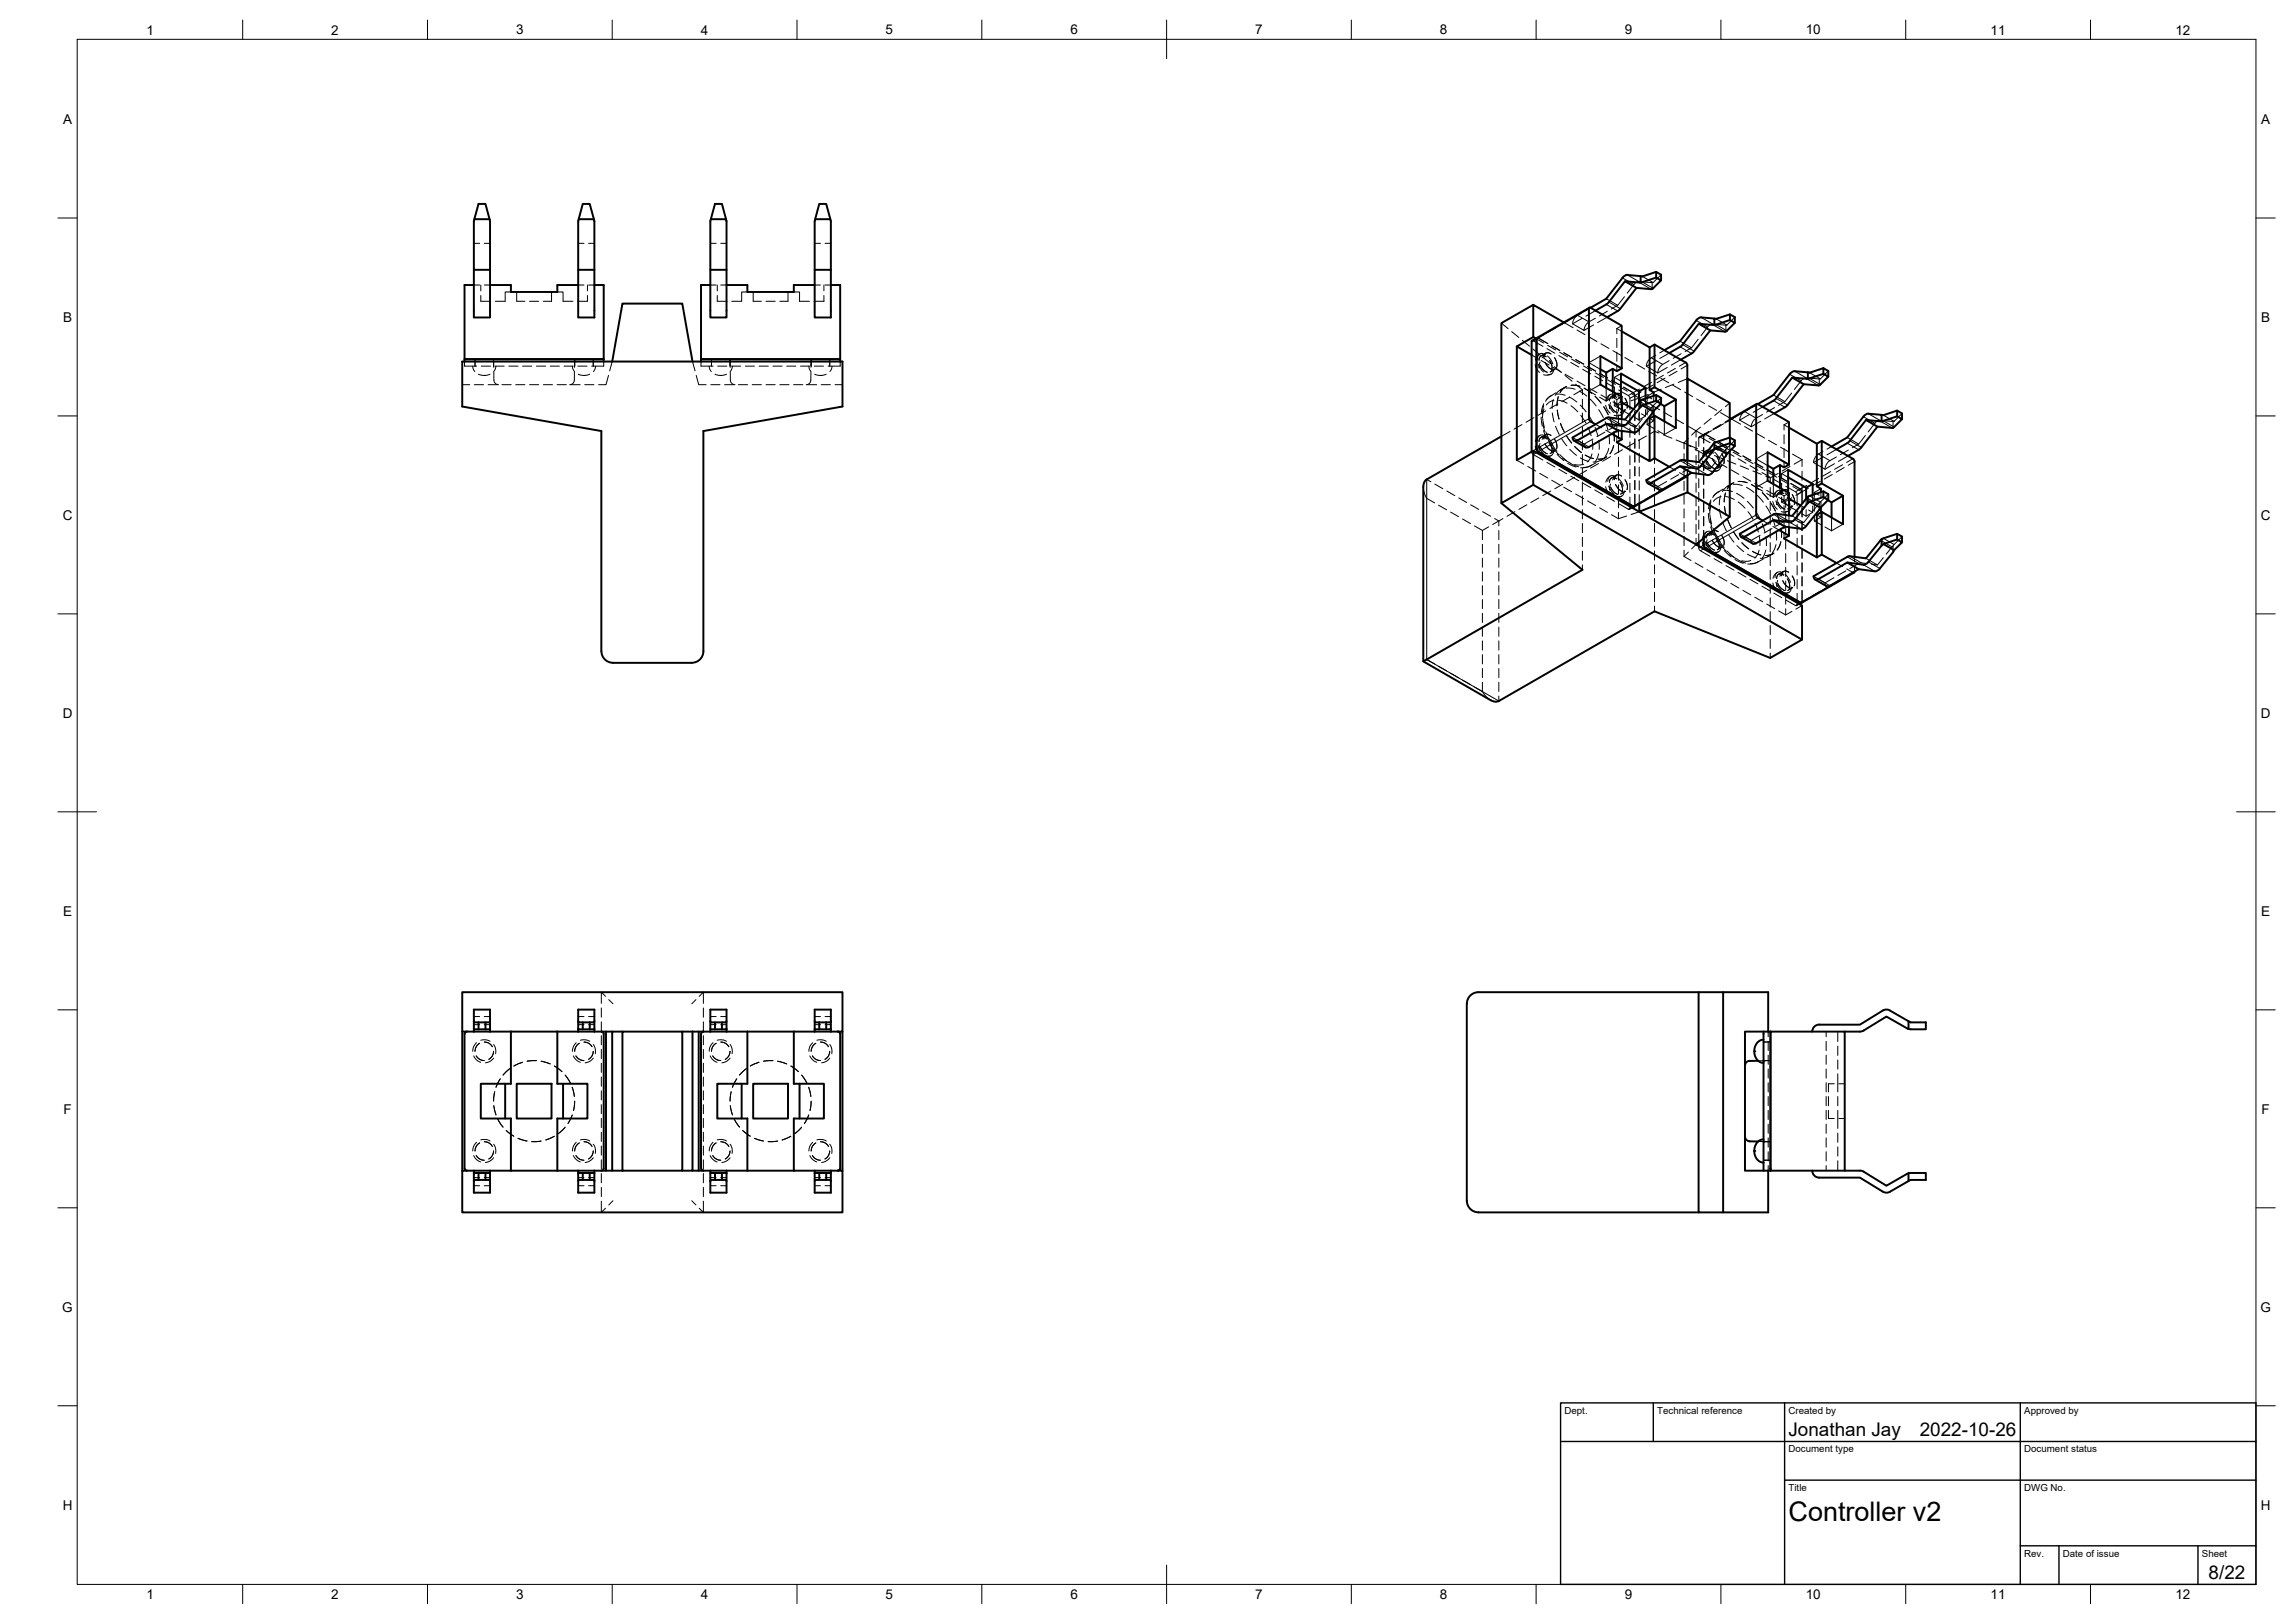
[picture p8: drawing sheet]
<svg xmlns="http://www.w3.org/2000/svg" width="594mm" height="420mm" viewBox="0 0 594 420" stroke-linecap="round" stroke-linejoin="round" font-family="sans-serif">
<defs><g id="words">
<text font-size="7" x="463" y="393.7">Controller v2</text>
<g font-size="4.9">
<text x="463" y="371.7">Jonathan Jay</text>
<text x="497" y="371.7">2022-10-26</text>
<text x="571.7" y="408.8">8/22</text>
</g>
<g font-size="3.5">
<text x="37.9" y="8.9">1</text>
<text x="85.8" y="8.9">2</text>
<text x="133.6" y="8.9">3</text>
<text x="181.4" y="8.9">4</text>
<text x="229.3" y="8.9">5</text>
<text x="277.1" y="8.9">6</text>
<text x="324.9" y="8.9">7</text>
<text x="372.7" y="8.9">8</text>
<text x="420.6" y="8.9">9</text>
<text x="467.4" y="8.9">10</text>
<text x="515.3" y="8.9">11</text>
<text x="563.1" y="8.9">12</text>
<text x="16.3" y="32">A</text>
<text x="585.3" y="32">A</text>
<text x="16.3" y="83.3">B</text>
<text x="585.3" y="83.3">B</text>
<text x="16.2" y="134.6">C</text>
<text x="585.2" y="134.6">C</text>
<text x="16.2" y="185.8">D</text>
<text x="585.2" y="185.8">D</text>
<text x="16.3" y="237">E</text>
<text x="585.3" y="237">E</text>
<text x="16.4" y="288.3">F</text>
<text x="585.4" y="288.3">F</text>
<text x="16.1" y="339.6">G</text>
<text x="585.1" y="339.6">G</text>
<text x="16.2" y="390.8">H</text>
<text x="585.2" y="390.8">H</text>
<text x="37.9" y="413.9">1</text>
<text x="85.8" y="413.9">2</text>
<text x="133.6" y="413.9">3</text>
<text x="181.4" y="413.9">4</text>
<text x="229.3" y="413.9">5</text>
<text x="277.1" y="413.9">6</text>
<text x="324.9" y="413.9">7</text>
<text x="372.7" y="413.9">8</text>
<text x="420.6" y="413.9">9</text>
<text x="467.4" y="413.9">10</text>
<text x="515.3" y="413.9">11</text>
<text x="563.1" y="413.9">12</text>
</g>
<g font-size="2.5">
<text x="405" y="366">Dept.</text>
<text x="429" y="366">Technical reference</text>
<text x="463" y="366">Created by</text>
<text x="524" y="366">Approved by</text>
<text x="463" y="376">Document type</text>
<text x="524" y="376">Document status</text>
<text x="463" y="386">Title</text>
<text x="524" y="386">DWG No.</text>
<text x="524" y="403">Rev.</text>
<text x="534" y="403">Date of issue</text>
<text x="570" y="403">Sheet</text>
</g>
</g></defs>
<!-- layer: Visible -->
<g fill="none" stroke="#000" stroke-width=".51">
<path d="M122.8 56.7l-.1 25.5h4.2v-24.9l-.2-.6h-3.9l1.1-3.9h1.8l1 3.9M149.8 56.7h3.9l.2 .6v24.9h-4.2zM149.8 56.7l1.1-3.9h1.8l1 3.9M184 56.7l-.1 25.5h4.2v-24.9l-.2-.6h-3.9l1.1-3.9h1.8l1 3.9M211 56.7h3.9l.2 .6v24.9h-4.2zM211 56.7l1.1-3.9h1.8l1 3.9M122.7 73.8h-2.5v19.2h36.1v-19.2h-2.4M122.7 69.9h4.2M126.9 73.8h5.3v1.8h12.1v-1.8h5.4M149.7 69.9h4.2M183.9 73.8h-2.4v19.2h36v-19.2h-2.4M183.9 69.9h4.2"/>
<path d="M188.1 73.8h5.4v1.8h12v-1.8h5.4M210.9 69.9h4.2M396.9 78.9l-8.3 4.8v46.6l8.3-4.8M411.4 79.7l-14.8 8.5M411.7 79.7l8.1 4.6v11.1M411.7 79.7h-.3l-.1 .2v28.5l.4 .7 1.3 .7M420 71.9l-4.2 5.4-4.1 2.4M420.6 72.8l3 1.7M421.3 71.2l3.4 .3M421.3 71.2l-.7 .1-.6 .6M424.7 71.5v1.6M424.7 73.1l4-1.2 1.3 .7-2.1 2-.5 .3"/>
<path d="M424.7 73.1l-4.1-.3-4.3 5.6-3.3 2M427.4 74.9l-3.8-.4-4.4 5.6-3.2 2M428.7 70.4l-3.5 1.2-.5-.1M428.7 70.4l1.3 .7v1.5M428.7 70.4v1.5M120.2 93.6v-.6h36.1v.6M158.5 93.6l2.6-15h15.5l2.7 15M181.5 93.6v-.6h36v.6M392.6 89.7v29.4l4.3-2.4M396.6 88.2l-.1 28.7M396.9 87.2l-4.3 2.5 3.9 2.2M397.9 87.5l-.2 28.7"/>
<path d="M404.8 83.5l-7.9-4.6v8.3l.7 .4M414.3 95.6l1.5 .9M415.8 96.5v3.9M417.5 95.5v5.9M419.6 98.7l4.7 2.6M419.8 95.4l-1.3 .7-1-.6-1.7 1M419.8 95.4l-5.5-3.2v7.3l5.5 3.2v5.8M419.8 85.8l7.2 4.1M427 89.9l1.3-.7 8.1 4.6 .3 .5 .1 24.9M427 89.9v11.1M428.3 89.2v11M434.9 89.8l-2.8 1.6"/>
<path d="M436.8 98h.1M438.6 90.9l-.7 .6-2.8 1.6M439.7 83.8l3 1.7M443.8 84.1v-1.6l-3.4-.3-.7 .1-.6 .6-4.2 5.4-4.1 2.4M443.8 82.5l.4 .1 3.6-1.2 1.3 .7v1.5M443.8 84.1l-4.1-.3-4.1 5.4-.7 .6M444.2 84l3.6-1.2 1.3 .8-2.1 2-.5 .2M444.3 84l-.5 .1M446.5 85.9l-3.8-.4-4.2 5.4M447.8 81.4v1.4M463.3 96.9l-4.2 5.4-4.1 2.3M463.9 97.7l3 1.8"/>
<path d="M467.7 98.1l-3.8-.4-4.2 5.4M468 96.4l-3.4-.3-.7 .2-.6 .6M468 96.4v1.7h-.3M468 98l4-1.2 1.3 .7-2.1 2M471 99.8l-4.1-.3-4.4 5.6-3.2 1.9M471.2 99.5l-.2 .2M472 95.3l-3.6 1.2-.4-.1M472 95.3l1.3 .7v1.5M472 95.3v1.5M388.6 113l-19.3 11.1-.7 1-.2 .9v45.2l17.5 10.1 1.3 .4 .8-.2 40.3-23.2 29.9 12 8.3-4.7M396.5 116.9h.1M396.9 116.7l69.6 40.1v8.8l-69.6-40.1z"/>
<path d="M397.7 116.2l.5 .7 24.9 14.2M415.8 108.2l-8.7 5a.79 .79 0 0 0 .4 .9 .79 .79 0 0 0 .9-.1M415.8 109.7l3 1.7M417.3 112.3l2.5 1.4M419.8 104.2l3 1.7M419.8 111.5v2.2M424.3 101.3v2.9M424.7 105.3l-3.4 4.2-.7 .6-.6 .2-4.2-.6-7.5 4.3M424.7 103.7v1.6M424.7 103.6l-4.1 5-4.3-.5-.5 .1M425.2 104.9l2.7 1.6-3.6 4.7-.7 .6-.6 .2-4.2-.6-7.8 4.4h-.6l-3-1.7M425.2 103.4l3.5-1.1 1.3 .7v1.5"/>
<path d="M425.2 104.9l-.5 .4M425.2 103.4l-.5 .3M426 100.4l-6.4-3.7v5.9M426 100.4v2.8M426 100.4l-1.7 .9M428.1 102.5v-.9l-1.1-.6 1.3-.8 5.5 3.2M428.1 106.4v1.3M428.3 107.6l-1.3 .7v11.1l-8.5-4.9 1.3-.8M428.3 107.6v11M428.3 118.6l3.8 2.2M428.3 118.6l-1.3 .8M428.7 103.7l1.3 .8-2.1 2"/>
<path d="M428.7 102.3v1.4M428.7 103.7l-3.5 1.2M429.9 104.6l.9 .5M430.8 105.1l3-1.7v7.4l-5.5-3.2M430.8 105.1v4M443.8 116.3l.4-.4 2.8 1.6-3.6 4.8-.7 .5-.7 .2-4.1-.6-7.8 4.5-.6-.1-3-1.7M443.8 114.7v1.6l-3.4 4.2-.7 .6-.6 .2-4.2-.6-7.5 4.3M443.8 114.7l-4.1 4.9-4.6-.5-8.9 5.2a.79 .79 0 0 0 .3 .8 .79 .79 0 0 0 1-.1M444.2 115.9l3.6-1.2 1.3 .8-2.1 2M444.2 114.4l3.6-1.1 1.3 .7v1.5M444.3 114.4l-.5 .2M447.8 116.8v17l-11-6.3"/>
<path d="M447.8 113.3v-9l-11-6.3v21.2M447.8 108.2l.3 .2M447.8 113.3v1.4M454.7 104.6l-6.9 4M455 104.6l8.1 4.6v11.1M455 104.6h-.3l-.1 .2v28.5l.4 .7 1.3 .8M459.8 103.1l-.7 .6-2.8 1.6M463.1 110.7l7.2 4.2M470.3 114.9l1.3-.8 8 4.6 .5 .8M470.3 114.9v11M471.6 114.1v11.1M478.9 114.1l-.7 .6-2.8 1.6"/>
<path d="M480.1 119.5v24.6M482.3 107.9l-4.1 5.3-4.1 2.4M482.4 107.8a1.53 1.53 0 0 1 1.3-.7l3.4 .3v1.7l-4.1-.4-4.2 5.4M483 108.7l3 1.7M487.1 107.4l.4 .1 3.6-1.2 1.3 .7v1.5M487.1 109l4-1.2 1.3 .7-2.1 2.1M490.3 110.5l-.5 .3-3.8-.4-4.4 5.7-3.3 1.9M491.1 106.3v1.5M388.6 130.3l21 17.2-41.2 23.7M434.9 120.7l3 1.7M436.6 123.3l-14.1 8.1M436.8 123l-.2 .3h-.2"/>
<path d="M436.8 127.5l-12.5 5v-2.1M436.8 123v4.5M441 139.3v1.8l.4 .8 25 14.1M447.8 133.8l-8.8 7.1M450.7 139l3 1.7M457.6 120.5l1.4 .9M459 121.4v3.9M459.1 134.6l2.9 1.7M459.8 133l-.7 .2-8.7 5a.79 .79 0 0 0 .3 .8 .79 .79 0 0 0 .9-.1l7.5-4.3 4.2 .6M460.5 137.2l2.6 1.5M460.8 120.4v5.9M462.9 123.6l4.6 2.7"/>
<path d="M463.1 120.3l-1.3 .7-1-.6-1.8 1M463.1 120.3l-5.5-3.2v7.4l5.5 3.1v5.8M463.1 129.1l3 1.8M463.1 136.5v2.2M467.5 126.3v2.8M467.7 128.9l-3.8 4.7-4.2-.6M467.7 128.9l.3-.3v1.6M468 130.2l-3.4 4.3-.7 .5-.6 .2M468.4 129.9l2.8 1.5-4 5.1-1 .4-4.2-.6-7.4 4.3-.9 .1M468.4 128.4l3.6-1.2 1.3 .7v1.5M468.4 129.9l-.4 .3M468.4 128.4l-.4 .2"/>
<path d="M469.2 125.3l-6.3-3.7v5.9M469.2 125.3v2.8M469.2 125.3l-1.7 1M471.4 127.4v-.9l-1.1-.6 1.3-.7 5.5 3.1M471.4 131.3v1.4M471.6 132.5l-1.3 .8v11l-8.5-4.9 1.3-.7M471.6 132.5v11.1M472 128.7l1.3 .7-2.1 2M472 127.2v1.5M472 128.7l-3.6 1.2M473.2 129.5l.9 .5M474.1 130l3-1.7v7.4l-5.5-3.2"/>
<path d="M474.1 130v4M487.5 139.4l3.6-1.2 1.3 .7v1.5M487.5 139.4l-.4 .2M491.1 138.2v1.5M439.7 140.4v1M471.6 143.6l3.8 2.2M471.6 143.6l-1.3 .7M478.2 144.2l-8.7 5a.79 .79 0 0 0 .3 .8 .79 .79 0 0 0 .9-.1l7.5-4.3 4.1 .6M478.2 145.6l2.9 1.7M478.8 144l4.2 .5 4.1-4.9v1.6l-3.7 4.6-1 .4M478.9 144l-.7 .1M479.9 148.2l-14.1 8.2"/>
<path d="M480.1 148l-.2 .3-.2-.1M485.3 147.9l-4.2-.6-7.7 4.5-.6-.1-3-1.7M487.1 141.2l.4-.4 2.8 1.6-3.7 4.8-.6 .5-.7 .2M487.5 140.8l3.6-1.1 1.3 .7-2.1 2M155.7 168.6v-57l-36-6.4v-11.6h98.4v11.6l-36 6.4v57a2.99 2.99 0 0 1-3 3M155.7 168.6a2.99 2.99 0 0 0 3 3M158.7 171.6h20.4M379.7 259.9v50.9a2.99 2.99 0 0 0 3 3l57 .1M439.7 256.9v57h6.3M446 256.9h-63.3a2.99 2.99 0 0 0-3 3M119.7 267.1v36M120.9 267l-.5 .2-.1 .4-.1 34.9"/>
<path d="M122.7 266.4h.1M122.7 264.4v-3h4.2v5.7M122.7 264.4v2.7M122.7 264.4l.1 .3h3.9l.2-.3M122.8 266.5h3.9M123.9 264.7v1.8M125.7 264.7v1.8M126.9 266.4h-.2M132.2 267.1v13.5h-7.7v9h7.7v13.5M144.3 267.1v13.5h7.8v9h-7.8v13.5M149.7 266.4h.1M149.7 266.4v.7"/>
<path d="M149.7 264.4l.1 .3h2.9M149.8 266.5h3.9M150.9 264.7v1.8M152.7 264.7v1.8M153.9 264.4v-3h-4.2v5M153.9 264.4v2.7M153.9 264.4l-.2 .3h-1M153.9 266.4h-.2M155.7 267l.4 .2 .2 .4v34.9M156.9 267.1v36M158.5 267.1h-38.8v-10.2h98.4v10.2h-41.5M161.1 267.1h15.5v36h-15.5z"/>
<path d="M161.1 267.1h-2.6v36h2.6M179.3 267.1v36h-2.7M180.9 267.1v36M182.1 267l-.4 .2-.2 .4v34.9M183.9 266.4h.1M183.9 264.4v-3h4.2v5M183.9 264.4v2.7M183.9 264.4l.1 .3h3.9l.2-.3M184 266.5h3.9M185.1 264.7v1.8M186.9 264.7v1.8M188.1 266.4v.7"/>
<path d="M188.1 266.4h-.2M193.5 267.1v13.5h-7.8v9h7.8v13.5M205.5 267.1v13.5h7.8v9h-7.8v13.5M210.9 266.4h.1M210.9 266.4v.7M210.9 264.4l.1 .3h2.9M211 266.5h3.9M212.1 264.7v1.8M213.9 264.7v1.8M215.1 264.4v-3h-4.2v5M215.1 264.4v2.7M215.1 264.4l-.2 .3h-1"/>
<path d="M215.1 266.4h-.1M216.9 267l.4 .2 .2 .4v34.9M218.1 267.1v36M455.1 274.6h-2.2a1.2 1.2 0 0 0-1.2 1.2M456.5 269.2a3.1 3.1 0 0 0-1.9 4.8 2.31 2.31 0 0 0 1.9 1.2M456.5 267.1v36M457.7 267.1h.6v36h-.6M457.7 267.1h-6v36h6M457.7 267.1v-10.2h-11.7v57h11.7v-10.8M458.3 267.1h19.2v36h-19.2zM482.4 266.8l-.9 .3h-4M489.2 261.6l4.8 2.8"/>
<path d="M489.2 261.6l-.7-.2h-.8l-6.2 3.9-10.6-.1a1.81 1.81 0 0 0-1.8 1.8M494 266.4v-2l.6 .3h3.9v1.8h-3.9M494 266.4l-5.7-3.2-5.9 3.6M494.1 266.4h.5M130.8 280.6v9M133.8 280.6h9v9h-9zM145.8 280.6v9M192 280.6v9M195 280.6h9v9h-9zM207 280.6v9M451.7 294.2a1.2 1.2 0 0 0 1.2 1.2M452.9 295.5h2.2"/>
<path d="M456.5 295a3.1 3.1 0 0 0-1.9 4.8 2.31 2.31 0 0 0 1.9 1.2M120.3 302.4l.1 .5 .5 .1M120.9 303.1h-1.2v10.8h98.4v-10.8h-1.2M120.9 303.1h37.6M122.7 303.1v2.7M122.8 303.7h4.1M122.8 303.7h-.1M123.9 305.5h2.8l.2 .3M123.9 303.7v1.8M123.9 305.5h-1.1l-.1 .3M125.7 303.7v1.8M126.9 303.1v5.7h-4.2v-3"/>
<path d="M149.7 303.7h4.2M149.7 303.1v5.7h4.2v-3M149.7 305.8l.1-.3h3.9l.2 .3M150.9 303.7v1.8M152.7 303.7v1.8M153.9 303.1v2.7M156.3 302.4l-.2 .5-.4 .1M179.3 303.1h37.6M181.5 302.4l.2 .5 .4 .1M183.9 303.7h4.2M183.9 303.1v2.7M185.1 305.5h2.8l.2 .3"/>
<path d="M185.1 303.7v1.8M185.1 305.5h-1.1l-.1 .3M186.9 303.7v1.8M188.1 303.1v5.7h-4.2v-3M210.9 303.1v5.7h4.2v-3M210.9 305.8l.1-.3h3.9l.2 .3M212.1 303.7v1.8M213.9 303.7v1.8M214.9 303.7h-4M215 303.7h.1M215.1 303.1v2.7M217.5 302.4l-.2 .5-.4 .1"/>
<path d="M469.1 303.1a1.81 1.81 0 0 0 1.8 1.8h10.6l6.2 3.8 .8 .1 .7-.3M477.5 303.1l4-.1 .9 .3M482.4 303.3l5.9 3.7 5.7-3.3h4.5v1.8h-3.9l-5.4 3M494 303.7v2.1"/>
</g>
<!-- layer: Hidden -->
<g fill="none" stroke="#000" stroke-width=".26">
<path d="M122.7 73.8h1.5M122.7 63h1.5M124.5 76.5v1.5h2.5M124.5 73.8v1.5M125.3 73.8h1.6M125.3 63h1.6M132.2 75.6h-1.4v2.4h-2.6M133.8 75.6v2.4h2.1M137.1 78h2.3M142.8 75.6v2.4h-2.1M144.3 75.6h1.5v2.4h2.5M149.7 73.8h1.5"/>
<path d="M149.7 63h1.5M152.1 76.5v1.5h-2.6M152.1 73.8v1.5M152.4 73.8h1.5M152.4 63h1.5M183.9 73.8h1.5M183.9 63h1.5M185.7 76.5v1.5h2.5M185.7 73.8v1.5M186.6 73.8h1.5M186.6 63h1.5M193.5 75.6h-1.5v2.4h-2.6"/>
<path d="M195 75.6v2.4h2.1M198.3 78h2.4M204 75.6v2.4h-2.1M205.5 75.6h1.5v2.4h2.5M210.9 73.8h1.5M210.9 63h1.5M213.3 73.8v1.5M213.3 76.5v1.5h-2.6M213.6 73.8h1.5M213.6 63h1.5M411.7 79.7l-1.2 .6M415.8 77.3l3 1.7"/>
<path d="M420.5 76.8l-1.7 2.2-1.7 1M425.2 71.6l2.7 1.6h-.2M427.7 74.8v-1.6l-3.6-.3-.9 .5-2 2.5M430 71.1l-2.1 2.1M119.7 99.6h1.9M120.2 93.6v1.2h3.2M122.4 94.8l.1 .6 .4 .8M122.8 99.6h2.4M123 93v1.8M123.9 96.9l1.4 .3M124.6 94.8h2.4M125.3 97.2h.1"/>
<path d="M126.3 99.6h2.4M126.9 96.9l-1.5 .3M127.8 94.8v-1.8v2.1M127.8 96.3v2.1a1.19 1.19 0 0 0 1.3 1.2M128.1 94.8h2.4M128.4 94.8l-.2 .6-.4 .8M129.9 99.6h2.4M131.7 94.8h2.4M133.5 99.6h2.4M135.3 94.8h2.4M137.1 99.6h2.3M138.9 94.8h2.3"/>
<path d="M140.7 99.6h2.3M142.4 94.8h2.4M144.2 99.6h2.4M146 94.8h2.4M147.8 99.6h2.4M148.2 94.8l.1 .6 .4 .8M148.7 96.3v2.1a1.19 1.19 0 0 1-1.2 1.2M148.8 94.8v-1.8l-.1 2.1M149.6 94.8h2.4M149.7 96.9l1.5 .3M151.2 97.2h.1M151.4 99.6h2.3"/>
<path d="M152.7 96.9l-1.5 .3M153.6 93v1.8M154.2 94.8l-.1 .6-.5 .8M156.3 93.6v1.2h-3.2M157.5 97.2l-.6 2.4h-2M158.5 93.6l-.7 2.4M179.3 93.6l.6 2.4M180.2 97.2l.7 2.4h1.9M181.5 93.6v1.2h3.1M183.6 94.8l.1 .8 .4 .6M184 99.6h2.4M184.2 93v1.8"/>
<path d="M185.1 96.9l1.5 .3M185.8 94.8h2.4M186.6 97.2h.1M187.6 99.6h2.3M188.1 96.9l-1.5 .3M189 94.8v-1.8v2.1M189 96.3l.1 2.1a1.19 1.19 0 0 0 1.2 1.2M189.4 94.8h2.3M189.6 94.8l-.1 .6-.5 .8M191.1 99.6h2.4M192.9 94.8h2.4M194.7 99.6h2.4"/>
<path d="M196.5 94.8h2.4M198.3 99.6h2.4M200.1 94.8h2.4M201.9 99.6h2.3M203.6 94.8h2.4M205.4 99.6h2.4M207.2 94.8h2.4M209 99.6h2.4M209.4 94.8l.1 .6 .4 .8M209.9 96.3v2.1a1.19 1.19 0 0 1-1.2 1.2M210 94.8v-1.8l-.1 2.1M210.8 94.8h2.4"/>
<path d="M210.9 96.9l1.5 .3M212.4 97.2h.1M212.6 99.6h2.3M213.9 96.9l-1.5 .3M214.8 93v1.8M215.4 94.8l-.1 .6-.5 .8M216.2 99.6h1.9M217.5 93.6v1.2h-3.1M388.6 83.7l1.8 1.4M391.3 85.9l1.8 1.5M394.1 88.1l1.8 1.5M396.5 91.9l1.4 .8"/>
<path d="M396.6 88.2l2.8 1.5M396.8 90.4l1.9 1.5M397.4 94.4v.1a3.1 3.1 0 0 0 1.1 1.9M397.6 87.6l2 1.2M397.9 87.5l2.8 1.4M398.2 94.2l.4 1 .9 1.1M398.5 91.7l-.7 .7-.4 .8M398.7 94.5l.9 1.3 .9 .6M398.9 93.3l2.1 1.2M399.5 91.5a1.25 1.25 0 0 0-1.6 1.5M399.6 92.6l1.8 1.6M399.9 93.8l1 1.3 .9 .6"/>
<path d="M400.1 91.4l-1.2 .7M400.2 92.4a1.07 1.07 0 0 0-1.2-.3 1.07 1.07 0 0 0-.6 1.2M400.4 90.3l2.1 1.1M400.6 92.1l.6 .7 .8 1.4M400.6 89.4l2.1 1.2M401.1 93.3a2.75 2.75 0 0 1 .5 2.6M401.5 91.6a1.06 1.06 0 0 0-1.3-.2 1.06 1.06 0 0 0-.6 1.1M401.6 96.8a2.42 2.42 0 0 1-2 .2M401.7 89.5l2.1 1.2M402 95.1l2.1 1.2M402.2 95.5a1.23 1.23 0 0 1-1.6 1.4M402.4 94.9l1.8 1.5"/>
<path d="M402.4 92.6a2.79 2.79 0 0 1 .5 2.5M402.5 95.6l-1.2 .7M403.5 92.1l2.1 1.1M403.7 91.2l2.1 1.2M404.8 91.3l2 1.2M404.8 83.5l2.4 1.3M405.1 97.2l1.9 1.5M405.1 96.9l2.1 1.2M406.6 93.8l2.1 1.2M406.7 99.7h.8l1.5 .3M406.8 93l2.1 1.1M407.9 99.5l1.7 1.4"/>
<path d="M407.9 93.1l2.1 1.2M408.2 85.4l2.1 1.2M408.2 98.7l2.1 1.1M409.5 80.9l-1.2 .7a2.79 2.79 0 0 0-1.2 2.2M409.5 82.4l-2.4 1.4M409.7 95.6l2.1 1.2M409.9 94.7l2.1 1.2M411 94.9l2 1.2M411.3 87.2l2.1 1.2M412.5 84.1l-2.5 1.4M412.8 97.4l2.1 1.2M413 82.4l-1.7 .9a2.79 2.79 0 0 0-1.3 2.2l-2.9-1.7"/>
<path d="M413 80.4l-2.5 1.4M413 96.5l2.1 1.2M414.1 96.7l2 1.2M414.3 99.5l-3 1.7 1.7 1M414.3 92.2l-3 1.7 3 1.7M414.4 89l2.1 1.2M415.9 99.2l2.1 1.2M416 82.1l-2.5 1.4M416.1 80.6l-2.1 1.2M416.1 98.3l2.1 1.2M417.2 98.4l2 1.2M417.5 90.8l2.1 1.2"/>
<path d="M417.9 97.7v1.3M417.9 97.7l1.7 1M418.5 85l1.3 .8M418.5 85v1.4M418.5 87.6v2.4M418.5 91.2v2.3M418.5 94.7v1.4M419.6 96.7l-1.7 1M419.8 84.3l-1.3 .7M420.6 92.6l2.1 1.2M423.7 94.4l2.1 1.1M426.8 96.1l2.1 1.2"/>
<path d="M428.6 91.9l-1.2 .7a2.7 2.7 0 0 0-1.2 2.2l2.9 1.7M428.6 93.4l-2.4 1.4M429.9 97.9l2.1 1.2M430.8 90.7l-1.2 .7M431.6 95.1l-2.5 1.4M432.1 93.4l-1.7 .9a2.84 2.84 0 0 0-1.3 2.2M432.1 91.4l-2.5 1.4M433 99.7l2.1 1.2M433.3 99.4l-2.2 .9M434.9 88.3l3 1.7M435.1 93.1l-2.5 1.4M435.2 91.6l-2.1 1.2"/>
<path d="M436.8 98l-2.4 1M439.6 87.8l-1.7 2.2-1.7 1M444.2 82.6l2.8 1.6M446.8 84.2l-3.9-.3-.9 .7-1.7 2.3M446.8 84.2v1.6M447 84.2h-.2M449.1 82.1l-2.1 2.1M468.4 96.5l2.8 1.6h-.3M470.9 99.8v-1.7l-3.6-.3-.9 .5-1.9 2.5M473.3 96l-2.1 2.1M390.9 111.7l-2.3 1.3M392.6 119.1l1.8 1.1"/>
<path d="M394 109.9l-2.1 1.2M396.5 116.9l.4 .8 2.5 1.4M397.1 108.1l-2.1 1.2M397.4 115.5l.3 1 .8 1M398.2 115.3l.4 1 .9 1.1M398.5 112.7l-.7 .7-.4 .9M398.7 115.6l.6 1 1.2 .9M398.9 108l.3 2.3M399.5 112.6a1.25 1.25 0 0 0-1.6 1.5M399.5 111.5l.9 2.2M399.6 104.5l-.6 2.3M399.9 114.9l1 1.3 .9 .5"/>
<path d="M400.1 112.5l-1.2 .7M400.2 106.3l-2.1 1.2M400.2 113.5a1.07 1.07 0 0 0-1.2-.3 1.07 1.07 0 0 0-.6 1.1M400.4 119.7l2.1 1.2M400.6 113.2l.9 1.1 .5 1M401 114.7l1.3 2M401.1 114.4a2.75 2.75 0 0 1 .5 2.6M401.5 112.7a1.07 1.07 0 0 0-1.3-.2 1.07 1.07 0 0 0-.6 1.1M401.6 117.9a2.66 2.66 0 0 1-2 .2M401.8 106.9l.5 2.3M402.1 103.4l-.3 2.3M402.2 116.6a1.25 1.25 0 0 1-1.6 1.4"/>
<path d="M402.4 113.7a2.75 2.75 0 0 1 .5 2.5M402.5 116.7l-1.2 .7M402.7 110.3l.9 2.2M402.8 101.7l-1.7 1-.8 .8M403.1 117.6l1.7 1.7M403.1 106.2l.5 2.3M403.3 104.6l-2.1 1.1M403.4 102.7l-.4 2.3M403.9 109.6l1 2.2M404.2 113.5l1.4 1.9M404.3 100.8l-1.1 .7-.6 .9M405.2 100.2l-1.4 .9"/>
<path d="M405.2 100.2l-1.3 .7M405.4 100.5h.9l1.4 .3M405.5 112.8l1.3 1.9M405.5 100.1l-1 .7-.7 .8M405.8 119.9l2.2 1M406.3 116.3l1.8 1.6M406.4 102.8l-2.1 1.2M407.1 113.3l2.9 1.7 .4 .8M407.6 115.6l1.8 1.6M408.8 101.2l1.9 1.3M409.1 118.5l2.1 .9M409.6 100.9l-2.2 1.3"/>
<path d="M409.6 100.9v1.3M409.6 103.4v2.3M409.6 106.9v2.4M409.6 110.5v2.4M409.6 114.1v2.4M409.6 117.7v2.3M410.1 100.5l1.9 1.3M410.3 117.8l2.2 .9M411.3 100.5l2.1 1.1M411.6 103.3l1.6 1.8M412.3 113.6l-2.3 1.4M412.9 102.6l1.5 1.8"/>
<path d="M413 109.8l1.6 1M413.2 119.8l-2.1 1.1-1.9 .2M413.8 120l-2.1 1.2M413.9 106l1.1 2.1M414.1 102.8l1.7 1M414.4 102.2l2.1 1.2M414.6 119l-.8 .4-1.4 .2M415.1 105.3l1.2 2.1M415.4 111.9l-2 1.2M415.5 109.2l.7 2.2M415.6 104.9l.1 .1a3.2 3.2 0 0 0 1.1 1.9M415.6 111.4l1.7 .9"/>
<path d="M415.6 118.4l-1.4 .8M415.7 118.4l-1.3 .7M415.8 100.4v3.4M415.9 118.3l-.8 .4-1.4 .2M416.4 104.7l.8 1.4 .6 .7M416.4 116.1l-.9 2.1M416.5 112.6l.1 2.3M416.8 102.2l-.8 .7-.3 .8M416.8 108.4l.7 2.3M416.9 118.2l-2.1 1.2M416.9 105.1l.7 1 1.2 .8M417.5 101.4v1.4"/>
<path d="M417.5 104l1.5 .8v1.7M417.7 115.3l-.9 2.2M417.7 102a1.27 1.27 0 0 0-1.5 1.5M417.7 111.8l.2 2.4M417.9 105l1.1 .7M417.9 100.2v2.4M417.9 103.7v1.3M418.2 104.3l.9 1.3 1 .6M418.4 101.9l-1.3 .8M418.5 102.9a1.06 1.06 0 0 0-1.3-.3 1.06 1.06 0 0 0-.6 1.2M418.5 103.4v1.4M418.5 106v2.4"/>
<path d="M418.5 109.6v2.4M418.5 113.1v1.4M418.8 102.7l1 1.1 .4 .9M419 107.7v2.3M419 111.2v2.4M419 114.8v2.4M419 118.4v2.4M419 101l2.6 1.4 .2 .4 .1 3.2M419.2 100.1l2.1 1.2M419.4 103.8a2.8 2.8 0 0 1 .5 2.6M419.6 102.6v1.5l.2 .1M419.6 104.1l-1.7 .9"/>
<path d="M419.7 102.1a1.07 1.07 0 0 0-1.2-.2 1.07 1.07 0 0 0-.6 1.1M419.8 102.7l-1.3 .7-1-.6-1.7 1M419.8 108.5v3M419.8 107.3a2.53 2.53 0 0 1-2 .2M420 116.4l-2.1 1.2M420 106.3l2.1 1.2M420.3 100.2l2.5 1.5 .3 .3 .1 3.3M420.4 106a1.23 1.23 0 0 1-1.5 1.4M420.6 103.1a2.75 2.75 0 0 1 .6 2.5M420.6 108.6l3 1.7M420.8 106.1l-1.3 .7M420.9 110l-1.9-.2-2.5 1.5"/>
<path d="M421.1 104.1l-2.1 .7M421.9 107.2v2.4M421.9 110.8v2.4M421.9 114.4v2.4M421.9 118v2.3M422.3 101.9l2 1.2M422.8 105.9l1.1 .6M423.1 114.6l-2.1 1.2M423.1 108.1l1.2 .6M423.2 106.5v2.4M423.2 110.1v2.4M423.2 113.6v2.4"/>
<path d="M423.2 117.2v2.4M424.3 104.2v1.6M424.3 107v1.7M424.3 106.6v2.4M424.3 110.2v2.4M424.3 113.7v2.4M424.3 117.3v2.4M424.3 103.1l2.2 1.2M424.3 103.1l-2.1 .7M425.1 108.5l-1.5 1.8-1.5-.1M426 106v1.7l-1.1-.6M426 103.2v1.7"/>
<path d="M426 107.7l-1.7 1M426.2 112.9l-2.1 1.1M426.4 102.6l1.2 .7M426.4 109.9l1.7 1M426.4 102.6v1.3M426.4 105.1v2.3M426.4 108.6v1.3M426.7 102.1l-2.4 1v2.3M427 108.3l1.1 .6-1.7 1M427.5 104.9l2.1 1.2M427.7 105.4l-1.8 2.1M427.7 105.4v1.6"/>
<path d="M428.1 101.6l-1.7 1M428.1 102.5v1.3M428.1 105v1.4M428.1 107.7v1.2M428.3 118.6v1.4M428.6 103.9l1.3 .7M429.1 111.5l1.7 1M429.5 112.1l-1.2-.4-1.1 .6M430 103l-2.3 2.4M430 100.8l-2.2 .9M430.6 112.6l2.2 .9M430.7 106.7l2 1.2"/>
<path d="M430.8 109.1v3.4M433.7 108.5l2.1 1.2M433.8 110.8l-3 1.7M433.9 113.9l2.2 .9M435.9 114.6l1.8 1.1M435.9 114.6v1.6M435.9 117.4v2.4M436.1 101.5l2 1.2M436.8 119.2v1.3M436.8 110.3l2.2 1.2M437 113.5l-1.1 1.1M437.2 115.2l2.2 .9"/>
<path d="M438.8 116.2l2 1.2M439 111.5v1.6M439 114.3v2.4M439 117.9v2.4M439 111.5l2.4 1.4M439 111.5l-1.1 1.1M439.2 103.3l2 1.2M439.7 116.8v2.3M439.7 119.6l3 1.7M440.2 110.6l-1.2 .9M440.5 116.6l2.2 .9M440.7 119.3l.4 1.2 .7 .8"/>
<path d="M441 115.9v2.4M441 119.4v2.4M441.5 119.1l.4 1 .9 1.1M441.8 116.6l-.7 .6-.4 .9M441.9 118l2 1.2M442 119.5l.6 1 1.2 .8M442.3 105.1l2.1 1.1M442.4 111.7l-2.5 1.4M442.4 113.5l2.1 1.2M442.7 114.6l-2.8-1.5-.2 .3v2.2M442.8 116.5a1.26 1.26 0 0 0-1.6 1.4M442.9 108.3l-1.8 1.5"/>
<path d="M443.2 118.7l.7 1 1.2 .9M443.4 116.3l-1.2 .8M443.5 117.3a1.06 1.06 0 0 0-1.3-.3 1.06 1.06 0 0 0-.6 1.2M443.7 115.2l2.1 1.2M443.8 117.9l2.2 .9M443.9 117.1l.9 1.1 .4 .9M443.9 113.9l-2.7-1.5-.2 .3v2M444.2 119.5l-1.5 1.8-1.5-.2M444.4 118.3a2.93 2.93 0 0 1 .5 2.5M444.8 116.5a1.07 1.07 0 0 0-1.3-.2 1.07 1.07 0 0 0-.6 1.1M444.9 119.8l2.1 1.2M445 114.4l2 1.2"/>
<path d="M445.4 106.8l2.4 1.4M445.5 109.9l-2.1 1.2M445.5 115.3l2.1 1.2M445.7 117.5a2.75 2.75 0 0 1 .5 2.6M445.7 106l-1.8 1.5M446.8 118v-1.6l-1.8 2.1M446.8 117l2.1 1.2M447.1 119.3l2.2 .8M447.8 108.6l-1.3 .7M447.8 113.3v3.5M447.8 104.3l-1.2 1M448.1 116.2l2 1.2"/>
<path d="M448.1 108.4l2.5 1.4M448.6 117.1l2.1 1.1M449.1 114l-2.3 2.4M449.9 118.7l2.1 1.2M451.2 118l2 1.2M451.6 110.4l2.1 1.2M451.7 118.8l2.1 1.2M452.8 105.9l-1.2 .7a2.78 2.78 0 0 0-1.3 2.2M452.8 107.3l-2.5 1.5M454.3 119.8l2 1.2M454.7 112.2l2.1 1.2M455 104.6l-1.2 .7"/>
<path d="M455.8 109.1l-2.5 1.4M456.3 107.3l-1.7 1a2.7 2.7 0 0 0-1.3 2.2l-3-1.7M456.3 105.3l-2.5 1.4M457.6 117.1l-3 1.7 3 1.7M457.8 114l2.1 1.2M459.1 102.3l2.9 1.7M459.3 107l-2.5 1.5M459.4 105.5l-2.1 1.2M460.9 115.8l2.1 1.1M461.8 110l1.3 .7M461.8 110v1.3M461.8 112.5v2.4"/>
<path d="M461.8 116.1v2.4M461.8 119.7v1.3M463.1 109.2l-1.3 .8M463.8 101.7l-1.8 2.3-1.6 .9M464 117.6l2.5 1.4M466.5 119v1.8M466.5 119l-2.1 1.2M471.9 116.9l-1.2 .6a2.88 2.88 0 0 0-1.3 2.2l3 1.8M471.9 118.3l-2.5 1.4M474.1 115.6l-1.2 .7M475.4 118.3l-1.7 1a2.79 2.79 0 0 0-1.3 2.2M475.4 116.3l-2.5 1.5"/>
<path d="M478.2 113.2l2.9 1.8M478.3 118l-2.4 1.4M478.5 116.5l-2.1 1.2M482.9 112.7l-1.8 2.3-1.6 .9M487.5 107.5l2.8 1.6M490 109.1l-3.8-.2-.7 .4-1.9 2.5M490 109.1v1.7M490.3 109.1h-.3M492.4 107l-2.1 2.1M368.4 126l.3 1.5 .6 1.5M385.3 136.4l-1.6 .9M389 134.3l-2.6 1.5"/>
<path d="M392.1 132.5l-2 1.2M395.2 130.7l-2 1.2M395.5 120.8l2.1 1.1M398.3 128.9l-2 1.2M398.6 122.5l2 1.2M401.4 127.1l-2 1.2M401.7 124.3l2 1.2M403.5 121.5l2.1 1.2M404.5 125.3l-2 1.2M404.8 126.1l2 1.2M406.6 123.3l2.1 1.2M407.6 123.5l-2 1.2"/>
<path d="M407.9 127.9l2 1.2M409.6 121.2v2.4M409.6 124.8v2.4M409.6 128.4v2.3M409.6 132v2.3M409.6 135.5v2.4M409.6 139.1v2.4M409.7 125.1l2.1 1.1M410.7 121.8l-2.1 1.2M411 129.7l2 1.2M412.8 126.8l2.1 1.2M414.1 131.5l2 1.2"/>
<path d="M415.6 126l.1 .1a3.2 3.2 0 0 0 1.1 1.9M415.9 128.6l2.1 1.2M416.4 125.8l.5 1 .9 1.1M416.8 123.3l-.8 .7-.3 .8M416.9 126.1l.7 1 1.2 .9M417.7 123.1a1.25 1.25 0 0 0-1.5 1.5M418.2 125.4l.9 1.3 1 .6M418.4 123l-1.3 .8M418.5 124a1.07 1.07 0 0 0-1.3-.3 1.07 1.07 0 0 0-.6 1.2M418.8 123.7l1 1.2 .4 .9M419 132.7v1.6l-1.8-1.1M419 121.9v2.4"/>
<path d="M419 125.5v2.4M419 129.1v2.4M419.4 124.9a2.75 2.75 0 0 1 .5 2.6M419.7 123.2a1.06 1.06 0 0 0-1.2-.2 1.06 1.06 0 0 0-.6 1.1M419.8 128.4a2.42 2.42 0 0 1-2 .2M420.4 127.1a1.23 1.23 0 0 1-1.5 1.4M420.6 124.2a2.75 2.75 0 0 1 .6 2.5M420.8 127.2l-1.3 .7M421.1 133.6l-2.1 .7M421.9 128.7l-.1 3.1h-.3l-2.5-1.4M421.9 121.5v2.4M421.9 125.1v2.4"/>
<path d="M422.5 131.4l-.7 .5M423.2 127.9l-.1 3.2M423.2 120.8v2.4M423.2 124.4v2.3M424.3 120.9v2.4M424.3 124.5v2.4M424.3 128v2.4M424.3 132.5l-2.1 .7M426.2 124.3l2.9 1.7M428.3 121.2v2.4M428.3 124.8v2.3M428.3 128.3v2.4"/>
<path d="M428.3 131.9v2.4M428.3 135.5v2.4M428.3 139v2.4M429.1 126l.4 .8M431.4 124.7l-2.3 1.3M432.1 120.8l1.6 1M434.5 122.9l-2 1.2M434.7 122.4l1.7 .9M435.9 121v2.4M435.9 124.6v2.4M435.9 128.1v2.4M435.9 131.7v2.4"/>
<path d="M435.9 135.3v2.4M435.9 138.9v2.3M436.4 123.3h.1M436.8 123h.1M436.8 121.7v1.3M439 121.5v2.3M439 125.1v2.3M439 128.6v2.4M439 132.2v2.4M439 135.8v2.4M439 139.3v1.6l-1.1 1.2M439.7 120.3v2.4"/>
<path d="M439.7 123.9v2.4M439.7 127.5v2.4M439.7 131v2.4M439.7 134.6v2.4M439.7 138.2v2.2M440 121l-1.7-.2-2.7 1.5M441 123v2.4M441 126.6v2.4M441 130.2v2.3M441 133.7v2.4M441 137.3v2M441.8 137.7l-.7 .6-.4 .9"/>
<path d="M442.2 132.9l.3 2.4M442.8 137.6a1.23 1.23 0 0 0-1.6 1.4M442.8 136.4l.9 2.2M442.9 129.4l-.6 2.3M443.2 139.8l.7 1 1.2 .9M443.4 137.4l-1.2 .8M443.5 138.4a1.06 1.06 0 0 0-1.3-.3 1.06 1.06 0 0 0-.6 1.2M443.9 138.2l.9 1.1 .4 1M444.3 139.7l1.3 1.9M444.4 139.3a2.97 2.97 0 0 1 .5 2.6M444.8 137.6a1.07 1.07 0 0 0-1.3-.2 1.07 1.07 0 0 0-.6 1.1M444.9 121.8a2.68 2.68 0 0 1-2.1 .1"/>
<path d="M445.1 131.8l.5 2.3M445.4 128.4l-.3 2.3M445.5 120.4a1.23 1.23 0 0 1-1.6 1.4M445.7 138.6a2.75 2.75 0 0 1 .5 2.6M445.8 120.5l-1.3 .7M445.9 135.3l1 2.1M446 126.6l-1.4 .8-1.1 1M446.4 131.1l.4 2.3M446.7 127.6l-.4 2.3M447.2 134.5l1 2.2M447.5 138.4l1.3 2M447.5 125.7l-1 .7-.6 .9"/>
<path d="M448 121.6l2.1 1.2M448.4 125.2l-1.3 .8M448.5 125.1l-1.3 .8M448.7 125.4h.9l1.4 .3M448.8 137.7l1.3 1.9M448.8 125l-1.1 .7-.6 .9M449.9 124.7h.9l1.5 .3M450.3 138.2l3 1.7 .4 .8M450.4 120.6l2.2 .9M451.1 123.4l2.1 1.2M452.1 126.2l1.9 1.3M453 120.5l2 1.2"/>
<path d="M453.3 125.4l2 1.3M453.7 121.9l2.3 .9M454.2 125.2l2.1 1.1M454.8 120.6l2.1 1.2M454.9 128.2l1.6 1.8M455.6 138.6l-2.3 1.3M456.1 122.3l2.1 1.2M456.2 127.5l1.5 1.8M456.3 134.8l1.6 .9M457.1 123.3l1.1 .4M457.1 131l1.2 2M457.3 127.8l1.7 .9"/>
<path d="M457.3 126.9l2.1 1.2M457.3 121.6l2.1 1.2M457.6 124.5l-3 1.7 1.7 .9M457.9 122.4l2.1 1.2M458.2 126.2v2.4M458.2 129.8v2.3M458.2 133.3v2.4M458.2 136.9v2.4M458.4 130.2l1.2 2.1M458.7 136.8l-2.1 1.2M458.8 134.1l.7 2.2M458.9 129.8l.4 1.2 .8 .8"/>
<path d="M458.9 136.3l1.6 .9M459 125.3v3.4M459.2 124.1l2 1.2M459.7 129.7l.5 .9 .9 1.1M459.8 137.5l.1 2.3M460.1 133.4l.7 2.2M460.1 127.1l-.7 .5-.4 1M460.2 130l.6 1 1.2 .8M460.3 122.6l-2.1 1.1v1.3M460.4 128.7l1.8 1.1M460.5 123.4l2 1.2M460.8 126.3v1.5"/>
<path d="M461 127a1.23 1.23 0 0 0-1.5 1.4M461 124.2l2.1 1.2M461 136.8l.1 2.3M461.2 130l1.1 .6M461.2 122.6v1.3M461.2 125.1v2.4M461.2 128.7v1.3M461.2 122.6l1.7 1M461.5 129.2l.9 1.4 .9 .5M461.7 126.9l-1.3 .7M461.7 127.8a1.07 1.07 0 0 0-1.2-.2 1.07 1.07 0 0 0-.6 1.1M461.8 128.4v1.3"/>
<path d="M461.8 130.9v2.4M461.8 134.5v2.4M461.8 138v1.4M462.1 127.6l.6 .7 .8 1.4M462.2 129.8v1.6M462.2 132.6v2.4M462.2 136.1v2.4M462.2 139.7v2.4M462.3 125.9l2.8 1.7 .1 .4v3M462.7 128.8a2.93 2.93 0 0 1 .5 2.5M462.9 127.5v1.5l.2 .1M462.9 129l-1.7 1"/>
<path d="M462.9 121.6l-1.7 1M463 127.1a1.06 1.06 0 0 0-1.2-.3 1.06 1.06 0 0 0-.6 1.2M463.1 127.6l-1.3 .8-1-.6-1.8 .9M463.1 133.4v3.1M463.1 132.2a2.44 2.44 0 0 1-2 .2M463.3 131.2l2.1 1.2M463.4 120.8l-2.1 1.1M463.5 125.2l2.6 1.4 .4 .7M463.7 130.9a1.25 1.25 0 0 1-1.5 1.5M463.8 128.8l-1.6 1M463.9 128a2.79 2.79 0 0 1 .5 2.6M463.9 133.6l3 1.7"/>
<path d="M464.1 131l-1.3 .7M464.1 126l2.4 1.3M464.2 134.9l-1.9-.1-2.6 1.4M465.2 132.2v2.3M465.2 135.7v2.4M465.2 139.3v2.4M466.1 130.9l1 .5M466.4 133l1.1 .6M466.5 122v2.4M466.5 125.5v4.7M466.5 131.4v2.4M466.5 135v2.4"/>
<path d="M466.5 138.6v2.3M466.5 127.3l-1.6 .9M467.5 129.1v1.7M467.5 132v1.6M468.4 133.4l-1.5 1.9-1.5-.2M469.2 131v1.7l-1-.7M469.2 128.1v1.7M469.2 132.7l-1.7 .9M469.6 127.5l1.3 .7M469.6 134.9l1.8 .9M469.6 127.5v1.3M469.6 130v2.4"/>
<path d="M469.6 133.5v1.4M470.3 133.3l1.1 .6-1.8 1M470.9 130.3l-1.7 2.2M470.9 130.3v1.7M471.4 126.5l-1.8 1M471.4 127.4v1.4M471.4 129.9v1.4M471.4 132.7v1.2M471.9 128.8l1.3 .7M472.4 136.4l1.7 1M473.3 127.9l-2.4 2.4M474.1 134v3.4"/>
<path d="M474.9 120l-2.5 1.5M477.1 135.7l-3 1.7M492.4 138.9l-2.4 2.4M409.6 142.7v2.3M409.6 146.2v1.3M428.3 142.6v2.4M428.3 146.2v2.4M428.3 149.8v2.3M428.3 153.3v2.4M428.3 156.9v1.4M435.9 142.4v1.7M435.9 144.1l1.8 1"/>
<path d="M437 142.9l-1.1 1.2M438.8 145.7l2 1.2M439.7 141.4l.1 .6 .2 .5 2.7 1.5M440.7 140.4l.4 1.2 .7 .9M441.5 140.3l.7 1.3 .6 .7M441.9 147.5l2 1.2M442 140.5l.9 1.4 .9 .5M443.7 144.6l2.1 1.2M444.9 142.8a2.44 2.44 0 0 1-2.1 .2M444.9 149.2l2.1 1.2M445.5 141.5a1.23 1.23 0 0 1-1.6 1.4M445.8 141.6l-1.3 .7"/>
<path d="M446.4 142.6l1.7 1.6M446.8 146.4l2.1 1.2M448 151l2.1 1.2M449.1 144.8l2.2 1M449.6 141.2l1.8 1.6M449.9 148.2l2.1 1.2M450.9 140.5l1.7 1.6M451.1 152.8l2.1 1.2M452.4 143.5l2.1 .9M453 150l2 1.2M453.6 142.7l2.2 .9M454.2 154.6l2.1 1.2"/>
<path d="M456.1 151.7l2.1 1.3M456.5 144.7l-2.3 1.1-1.8 .2M457.3 156.4l2.1 1.2M457.9 143.9l-1.3 .6h-.9M458.2 140.5v2.4M458.2 144.1v2.3M458.2 147.6v2.4M458.2 151.2v2.4M458.2 154.8v2.4M458.2 158.3v2.4M458.9 150.9l.4 1.1 .8 1M458.9 143.4l-1.4 .7"/>
<path d="M459 143.3l-1.3 .8M459.2 153.5l2 1.2M459.2 143.2l-1.4 .5-.9 .1M459.7 150.7l.5 1 .9 1.1M459.7 141l-.3 1-.6 1.1M460.1 148.2l-.7 .6-.4 .9M460.2 151.1l.9 1.3 .9 .5M460.4 158.2l1.8 1M461 140.3l-.3 .9-.7 1.2M461 148.1a1.26 1.26 0 0 0-1.5 1.4M461.5 150.3l.6 1 1.2 .9M461.7 147.9l-1.3 .8"/>
<path d="M461.7 148.9a1.07 1.07 0 0 0-1.2-.3 1.07 1.07 0 0 0-.6 1.2M462.1 148.7l.9 1.1 .5 .9M462.2 143.3v2.4M462.2 146.9v2.3M462.2 150.4v2.4M462.2 154v2.4M462.2 157.6v1.6M462.7 149.9a2.93 2.93 0 0 1 .5 2.5M463 148.1a1.07 1.07 0 0 0-1.2-.2 1.07 1.07 0 0 0-.6 1.2M463.1 153.4a2.68 2.68 0 0 1-2 .1M463.7 152a1.25 1.25 0 0 1-1.5 1.4M463.8 158.3l-1.6 .9"/>
<path d="M463.9 149.1a2.75 2.75 0 0 1 .5 2.6M464.1 152.1l-1.3 .7M465.2 153.6l-.1 3.2h-.3l-2.5-1.5M465.2 142.9v2.4M465.2 146.5v2.3M465.2 150v2.4M465.8 156.4l-.7 .4M466.5 152.9l-.2 3.2M466.5 142.2v2.3M466.5 145.7v2.4M466.5 149.3v2.4M466.5 156.8l-1.6 .9"/>
<path d="M469.4 149.2l3 1.7M472.4 150.9l.4 .8M474.7 149.6l-2.3 1.3M475.4 145.8l1.6 .9M477.8 147.8l-2.1 1.2M478 147.3l1.6 .9M479.6 148.2h.1M480.1 144.1v1.4M480.1 146.6v1.4M483 144.5l3 1.8M483.3 145.9l-1.9-.1-2.5 1.4M487.5 144.4l-1.5 1.9-1.5-.2"/>
<path d="M490 143v-1.7l-1.7 2.2M369.3 170.7l-.9 .5M383.7 179l1 1.3 1.2 1M458.2 161.9v2.4M458.2 165.5v2.4M458.2 169.1v1.2M156.7 257.9l-1-1v2.9M157.6 258.8l1.1 1.1M180.1 258.8l-1 1.1M181 257.9l1.1-1v2.9M122.6 273.3l.7 1.1 1.1 .6M122.7 265.3h1.5"/>
<path d="M122.7 263.2h1.5M123.3 273.3l1 1 1 .3M123.4 269.9l-.9 1.3-.1 1M124.2 270.1l-.9 .8-.3 1.3M124.4 269.3l1.2-.1 1.3 .4M125.3 265.3h1.6M125.3 263.2h1.6M125.4 269.8l1 .2 1 1M127.8 272.2l-.4 1.2-.9 .8M127.8 270.4l.5 1.3v1.1M127.8 273.9l-.8 .8-1.4 .4M129.5 279.3l-1.1 2.2"/>
<path d="M132 276.6l-1.8 1.7M135.3 275l-2.3 1M138.9 274.6l-2.5 .1M140.1 274.7l2.3 .7M143.5 276l2 1.4M146.3 278.3l1.3 2.1M148.4 273.3l.7 1.1 1.1 .6M149.1 273.3l1 1 1.1 .3M149.2 269.9l-.7 .8-.3 1.5M149.7 265.3h1.5M149.7 263.2h1.5M150 270.1l-.9 .8-.3 1.3"/>
<path d="M150.2 269.3l1.2-.1 1.3 .4M151.2 269.8l1 .2 1 1M152.4 265.3h1.5M152.4 263.2h1.5M153.6 272.2l-.4 1.2-.8 .8M153.6 270.4l.5 1.3v1.1M153.6 273.9l-.8 .8-1.3 .4M155.7 260.9v2.4M155.7 264.5v2.4M155.7 268.1v2.4M155.7 271.7v2.3M155.7 275.2v2.4"/>
<path d="M155.7 278.8v2.4M182.1 260.9v2.4M182.1 264.5v2.4M182.1 268.1v2.4M182.1 271.7v2.3M182.1 275.2v2.4M182.1 278.8v2.4M183.8 273.3l.7 1.1 1.1 .6M183.9 265.3h1.5M183.9 263.2h1.5M184.5 273.3l1 1 1.1 .3M184.6 269.9l-.9 1.3-.1 1"/>
<path d="M185.4 270.1l-.9 .8-.3 1.3M185.7 269.3l1.1-.1 1.3 .4M186.6 265.3h1.5M186.6 263.2h1.5M186.6 269.8l1 .2 1.1 1M189 272.2l-.4 1.2-.9 .8M189 270.4l.5 1.3v1.1M189 273.9l-.8 .8-1.3 .4M190.7 279.3l-1.1 2.2M193.2 276.6l-1.8 1.7M196.5 275l-2.3 1M200.1 274.6l-2.4 .1"/>
<path d="M201.3 274.7l2.3 .7M204.7 276l2 1.4M207.5 278.3l1.4 2.1M209.6 273.3l.8 1.1 1 .6M210.3 273.3l1 1 1.1 .3M210.4 269.9l-.9 1.3-.1 1M210.9 265.3h1.5M210.9 263.2h1.5M211.2 270.1l-.9 .8-.3 1.3M211.5 269.3l1.1-.1 1.3 .4M212.4 269.8l1 .2 1.1 1M213.6 265.3h1.5"/>
<path d="M213.6 263.2h1.5M214.8 272.2l-.4 1.2-.8 .8M214.8 270.4l.5 1.3v1.1M214.8 273.9l-.8 .8-1.3 .4M456.5 269.7h1.8M457.7 267.1v1.3M457.7 269.6v2.4M457.7 273.2v2.3M457.7 276.7v2.4M458.3 274.6h-3.2M472.7 267.1v1.3M472.7 269.6v2.4"/>
<path d="M472.7 273.2v2.3M472.7 276.7v2.4M475.7 278v4.7M475.7 267.1v2.5M475.7 270.8v2.4M475.7 274.4v2.4M122.6 299.1l.7 1.1 1.1 .6M123.3 299.1l1 1 1 .3M123.4 295.7l-.9 1.3-.1 1M124.2 295.9l-.9 .8-.3 1.3M124.4 295.1l1.2-.1 1.3 .4M125.4 295.6l1 .2 1 1"/>
<path d="M127.8 298l-.4 1.2-.9 .8M127.8 296.2l.5 1.3v1.1M127.8 299.7l-.8 .8-1.4 .4M127.8 286.3l.6 2.3M128.1 282.6l-.3 2.5M128.9 289.8l1.3 2M131 292.7l2 1.4M134.1 294.7l2.3 .7M140.1 295.4l-2.5 .1M143.5 294.2l-2.2 .9M146.3 291.8l-1.8 1.7M148.1 281.5l.6 2.3"/>
<path d="M148.1 288.6l-1.1 2.2M148.4 299.1l.7 1.1 1.1 .6M148.8 285.1l-.3 2.4M149.1 299.1l1 1 1.1 .3M149.2 295.7l-.7 .8-.3 1.5M150 295.9l-.9 .8-.3 1.3M150.2 295.1l1.2-.1 1.3 .4M151.2 295.6l1 .2 1 1M153.6 298l-.4 1.2-.8 .8M153.6 296.2l.5 1.3v1.1M153.6 299.7l-1.2 1-.9 .2M155.7 282.4v2.4"/>
<path d="M155.7 286v2.3M155.7 289.5v2.4M155.7 293.1v2.4M155.7 296.7v2.3M182.1 282.4v2.4M182.1 286v2.3M182.1 289.5v2.4M182.1 293.1v2.4M182.1 296.7v2.3M183.8 299.1l.7 1.1 1.1 .6M184.5 299.1l1 1 1.1 .3M184.6 295.7l-.9 1.3-.1 1"/>
<path d="M185.4 295.9l-.9 .8-.3 1.3M185.7 295.1l1.1-.1 1.3 .4M186.6 295.6l1 .2 1.1 1M189 298l-.4 1.2-.9 .8M189 296.2l.5 1.3v1.1M189 299.7l-.8 .8-1.3 .4M189 286.3l.6 2.3M189.3 282.6l-.3 2.5M190.1 289.8l1.3 2M192.3 292.7l1.9 1.4M195.3 294.7l2.3 .7M201.3 295.4l-2.5 .1"/>
<path d="M204.7 294.2l-2.2 .9M207.5 291.8l-1.8 1.7M209.3 281.5l.6 2.3M209.3 288.6l-1.1 2.2M209.6 299.1l.8 1.1 1 .6M210 285.1l-.3 2.4M210.3 299.1l1 1 1.1 .3M210.4 295.7l-.9 1.3-.1 1M211.2 295.9l-.9 .8-.3 1.3M211.5 295.1l1.1-.1 1.3 .4M212.4 295.6l1 .2 1.1 1M214.8 298l-.4 1.2-.8 .8"/>
<path d="M214.8 296.2l.5 1.3v1.1M214.8 299.7l-1.2 1-.9 .2M455.1 295.5l3.2 .1M457.7 280.3v2.4M457.7 283.9v2.4M457.7 287.4v2.4M457.7 291v2.4M457.7 294.6v2.4M457.7 298.2v2.3M472.7 280.3v2.4M472.7 283.9v2.4M472.7 287.4v2.4"/>
<path d="M472.7 291v2.4M472.7 294.6v2.4M472.7 298.2v2.3M473.3 287.4v2.2h1.5M473.3 283.9v2.4M474.8 280.6h-1.5v2.1M475.7 287.4v4.7M475.7 283.9v2.4M475.7 293.3v2.4M475.7 296.9v2.4M476 289.6h1.5M476 280.6h1.5"/>
<path d="M122.7 304.9h1.5M122.7 307h1.5M125.3 304.9h1.6M125.3 307h1.6M149.7 304.9h1.5M149.7 307h1.5M152.4 304.9h1.5M152.4 307h1.5M155.7 311v2.9l1-1.1M155.7 300.2v2.4M155.7 303.8v2.4M155.7 307.4v2.4"/>
<path d="M158.7 310.9l-1.1 1M179.1 310.9l1 1M182.1 311v2.9l-1.1-1.1M182.1 300.2v2.4M182.1 303.8v2.4M182.1 307.4v2.4M183.9 304.9h1.5M183.9 307h1.5M186.6 304.9h1.5M186.6 307h1.5M210.9 304.9h1.5M210.9 307h1.5"/>
<path d="M213.6 304.9h1.5M213.6 307h1.5M456.5 300.4h1.8M457.7 301.7v1.4M472.7 301.7v1.4M475.7 300.5v2.6"/>
</g>
<!-- layer: Visible -->
<g fill="#000">
<circle cx="454.1" cy="272.2" r=".25"/>
<circle cx="456.5" cy="274.6" r=".25"/>
<circle cx="454.1" cy="298" r=".25"/>
<circle cx="456.5" cy="295.5" r=".25"/>
</g>
<!-- layer: Hidden Narrow -->
<g fill="none" stroke="#000" stroke-width=".26">
<path d="M411.7 79.7l-1.6 .9M420 71.9l3 1.8M421.3 71.2l2.9 1.7M398.4 95.2h.1M398.7 93.7l-.3 1.5M399.8 86.6l-2.9 1.6M400.1 91.8l-.9 .8M402.9 84.8l-2.1 1.2M406 83l-2.1 1.2M408.3 81.6l3 1.7M409.1 81.2l-2.1 1.2M427.4 92.6l3 1.7"/>
<path d="M427.5 99l-2.1 1.1M427.9 99.7l-2 1.2M430.6 97.2l-2.1 1.1M431 97.9l-2.1 1.2M433.7 95.4l-2.1 1.2M434.1 96.1l-2 1.2M436.4 93.9l-1.7 .9M436.8 94.6l-1.7 .9M439.1 83l2.9 1.6M440.4 82.2l2.9 1.7M463.3 96.9l2.9 1.7M464.6 96.1l2.9 1.7"/>
<path d="M397.7 117.2l-.8 .5M398.4 116.3h.1M398.7 114.8l-.3 1.5M399.4 108.4l.4 2.3M399.4 109.4l.5 2.3M399.6 105l-.3 2.3M399.7 105.9l-.4 2.3M400.1 112.9l-.9 .8M400.2 111.8l.9 2.1M400.3 112.8l1.1 2.2M401.7 115l1.3 1.9M401.7 102.3l-1 .8-.6 .8"/>
<path d="M402 116l1.6 1.8M402.2 103.7l-1.1 .4-.8 .8M402.9 102l2.3 .3M403.4 103.6l2.3 .8M403.8 117.7l1.7 1.6M404.5 118.6l2 1.2M406.2 102.8l2 1.3M406.5 119.9l2.1 .9M406.7 105l1.7 1.6M409 104.9l1.6 1.7M409.2 107.5l1.3 2M411.1 110.6l.8 2.2"/>
<path d="M411.3 107.5l1.1 2.1M412.1 117.5l-.5 1.3-.7 .8M412.1 114l.2 2.3M412.9 110.6l.7 2.3M413.8 117.5l-.9 2.1M413.9 114l.1 2.3M415.8 108.2l3 1.7M416.5 108.1l2.9 1.7M416.6 105.7h.1M416.9 104.2l-.3 1.5M418.3 102.3l-.9 .8M424.4 100.7l-2.9 1.7"/>
<path d="M424.4 103.9l3 1.8M424.8 101.5l-2.9 1.6M425.2 103.4l2.7 1.7M434.9 119.2l3 1.7M435.6 119.1l2.9 1.7M441.9 118.6l-.3 1.5M442.3 111.9l-2.6 1.5M443.1 111.5l-2.9 1.7M443.3 116.7l-.8 .9M443.5 115l3 1.7M444.2 114.4l2.8 1.6M446.2 109.7l-2.8 1.6"/>
<path d="M447.8 108.8l-1.4 .7M449.3 107.9l-2.1 1.2M451.6 106.6l3 1.7M452.4 106.1l-2.1 1.2M455 104.6l-1.6 .9M470.7 117.5l3 1.8M479.6 118.8l-1.6 .9M480.1 119.5l-1.7 .9M482.3 107.9l3 1.7M483.7 107.1l2.9 1.7M369.3 129l2.1 1.2M369.3 124.1l1.1 .6"/>
<path d="M371.4 125.3l2.1 1.2M372.4 130.8l2.1 1.2M374.5 127.1l2.1 1.2M375.5 132.6l2 1.2M377.6 128.9l2.1 1.2M378.6 134.3l2 1.3M380.7 130.7l2.1 1.2M381.7 136.1l2 1.2v2.4M383.8 132.5l2.1 1.1M386.9 134.2l1.1 .7v1.2M388 137.3v2.4M409.9 120.2l-1.4 .2-.9-.2"/>
<path d="M412 120.4l-.8 .4-1.4 .2M416.6 126.8h.1M416.9 125.3l-.3 1.5M418.3 123.4l-.9 .8M422.3 131.3l-.8 .5M424.8 129.9l-2.9 1.7M427.9 128.1l-2 1.2M431 126.3l-2.1 1.3M432.8 125.3l-2.5 1.5M434.1 124.6l-2 1.2M436.4 123.3l-2.6 1.4M436.8 123l-1.7 1"/>
<path d="M441.6 120.1h.1M441.9 139.7l-.3 1.5M442.6 133.3l.5 2.3M442.6 134.3l.6 2.4M442.9 129.9l-.3 2.3M443 130.8l-.4 2.4M443.3 137.8l-.8 .9M443.4 136.7l1 2.2M443.6 137.8l1.1 2.1M445 139.9l1.3 1.9M445 127.3l-1.1 .7-.6 .8M445.5 128.6l-1.1 .4-.9 .8"/>
<path d="M446.2 127l.8-.1 1.4 .4M446.7 128.5l2.2 .8M449.5 127.7l1.9 1.3M449.9 129.9l1.8 1.7M452.3 129.8l1.6 1.7M452.5 132.5l1.3 1.9M454.3 135.5l.8 2.2M454.5 132.5l1.2 2M455.4 138.9l.2 2.4M456.2 135.6l.7 2.2M457.1 138.9l.1 2.4M459.1 133.2l2.9 1.7"/>
<path d="M459.7 133l3 1.7M459.9 130.6h.1M460.2 129.1l-.3 1.5M461.6 127.2l-.9 .9M467.7 125.6l-2.9 1.7M467.7 128.9l3 1.7M468.1 126.4l-2.9 1.7M468.4 128.4l2.8 1.6M470.8 123.9l-2.1 1.2M471.2 124.6l-2.1 1.2M473.9 122.1l-2.1 1.2M474.3 122.8l-2.1 1.2"/>
<path d="M477 120.3l-2.1 1.2M477.4 121l-2.1 1.2M486.8 139.9l3 1.7M487.5 139.4l2.8 1.6M383.7 140.9v2.4M383.7 144.5v2.4M383.7 148v2.4M383.7 151.6v2.4M383.7 155.2v2.4M383.7 158.8v2.3M388 140.9v2.4M388 144.5v2.4"/>
<path d="M388 148v2.4M388 151.6v2.4M388 155.2v2.4M388 158.8v2.3M440.2 141.6l-.5 .3M441 142.1l-.8 .5M441.6 141.2h.1M445.3 140.9l1.5 1.8M447.1 142.7l1.7 1.5M447.7 143.5l2 1.3M449.8 144.9l2.1 .9M453.2 145.1l-.9 .2-1.4-.1"/>
<path d="M455.3 145.3l-.8 .4-1.4 .2M455.4 142.4l-.5 1.3-.7 .8M457.1 142.4l-1 2.1M459.9 151.7h.1M460.2 150.2l-.3 1.5M461.6 148.3l-.9 .9M465.6 156.3l-.8 .5M468.1 154.8l-2.9 1.7M471.2 153.1l-2.1 1.1M474.3 151.3l-2.1 1.2M476.1 150.2l-2.5 1.5M477.4 149.5l-2.1 1.2"/>
<path d="M478.2 144.2l2.9 1.7M478.8 144l3 1.7M479.6 148.2l-2.5 1.4M480.1 148l-1.7 .9M369.3 170.7l2.1 1.2M372.4 172.5l2.1 1.2M375.5 174.3l2 1.2M378.6 176.1l2 1.1M383.7 176.6v2.4l-2-1.2M383.7 162.3v2.4M383.7 165.9v2.4M383.7 169.5v2.4"/>
<path d="M383.7 173.1v2.3M388 162.3v2.4M388 165.9v2.4M388 169.5v2.4M388 173.1v2.3M388 176.6v2.4M388 180.2v1.3"/>
</g>
<!-- layer: Visible Narrow -->
<g fill="none" stroke="#000" stroke-width=".26">
<path d="M411.3 79.9l-14.8 8.6M415.8 78.8l3 1.7M416.5 78.2l2.9 1.7M424.4 73.2l3 1.7M425.2 73l2.7 1.6M434.9 89.8l3 1.7M435.6 89.2l2.9 1.7M443.5 84.1l3 1.8M444.2 84l2.8 1.6M467.7 98.1l3 1.7M468.4 98l2.8 1.5M408.3 114l3 1.7"/>
<path d="M411.3 108.4l-14.8 8.5M411.7 109.1l-14 8.1M420 110.3l3 1.7M421.3 109.5l2.9 1.8M454.6 104.8l-6.8 4M459.1 103.7l2.9 1.7M459.7 103.1l3 1.7M478.2 114.7l2.9 1.7M478.8 114.1l3 1.7M486.8 109.1l3 1.7M487.5 108.9l2.8 1.7M369.3 124.1v46.6l18.7 10.8"/>
<path d="M427.4 125l3 1.7M430.3 126.8l-8 4.5M439.1 121.3l2.9 1.7M440.4 120.5l2.9 1.8M451.6 138.9l3 1.7M454.6 133.3l-14.4 8.3M455 134l-14 8.1M463.3 135.2l2.9 1.7M464.6 134.5l2.9 1.7M470.7 149.9l3 1.7M473.6 151.7l-8 4.6M482.3 146.2l3 1.7"/>
<path d="M483.7 145.5l2.9 1.7"/>
</g>
<!-- layer: BORDER -->
<g fill="none" stroke="#000" stroke-width=".26">
<path d="M20 10.2h564v400h-564zM62.8 5.2v5M110.7 5.2v5M158.5 5.2v5M206.3 5.2v5M254.1 5.2v5M302 5.2v10M349.8 5.2v5M397.6 5.2v5M445.5 5.2v5M493.3 5.2v5M541.1 5.2v5"/>
<path d="M15 56.4h5M584 56.4h5M15 107.7h5M584 107.7h5M15 158.9h5M584 158.9h5M15 210.2h10M579 210.2h10M15 261.4h5M584 261.4h5M15 312.7h5M584 312.7h5"/>
<path d="M15 363.9h5M584 363.9h5M62.8 410.2v5M110.7 410.2v5M158.5 410.2v5M206.3 410.2v5M254.1 410.2v5M302 405.2v10M349.8 410.2v5M397.6 410.2v5M445.5 410.2v5M493.3 410.2v5"/>
<path d="M541.1 410.2v5"/>
</g>
<!-- layer: TITLEBLOCK -->
<path d="M404 363.2h180v47h-180zM404 373.2h180M428 363.2v10M462 363.2v47M523 363.2v47M462 383.2h122M523 400.2h61M533 400.2v10M569 400.2v10" fill="none" stroke="#000" stroke-width=".36"/>
<use href="#words"/>
</svg>
